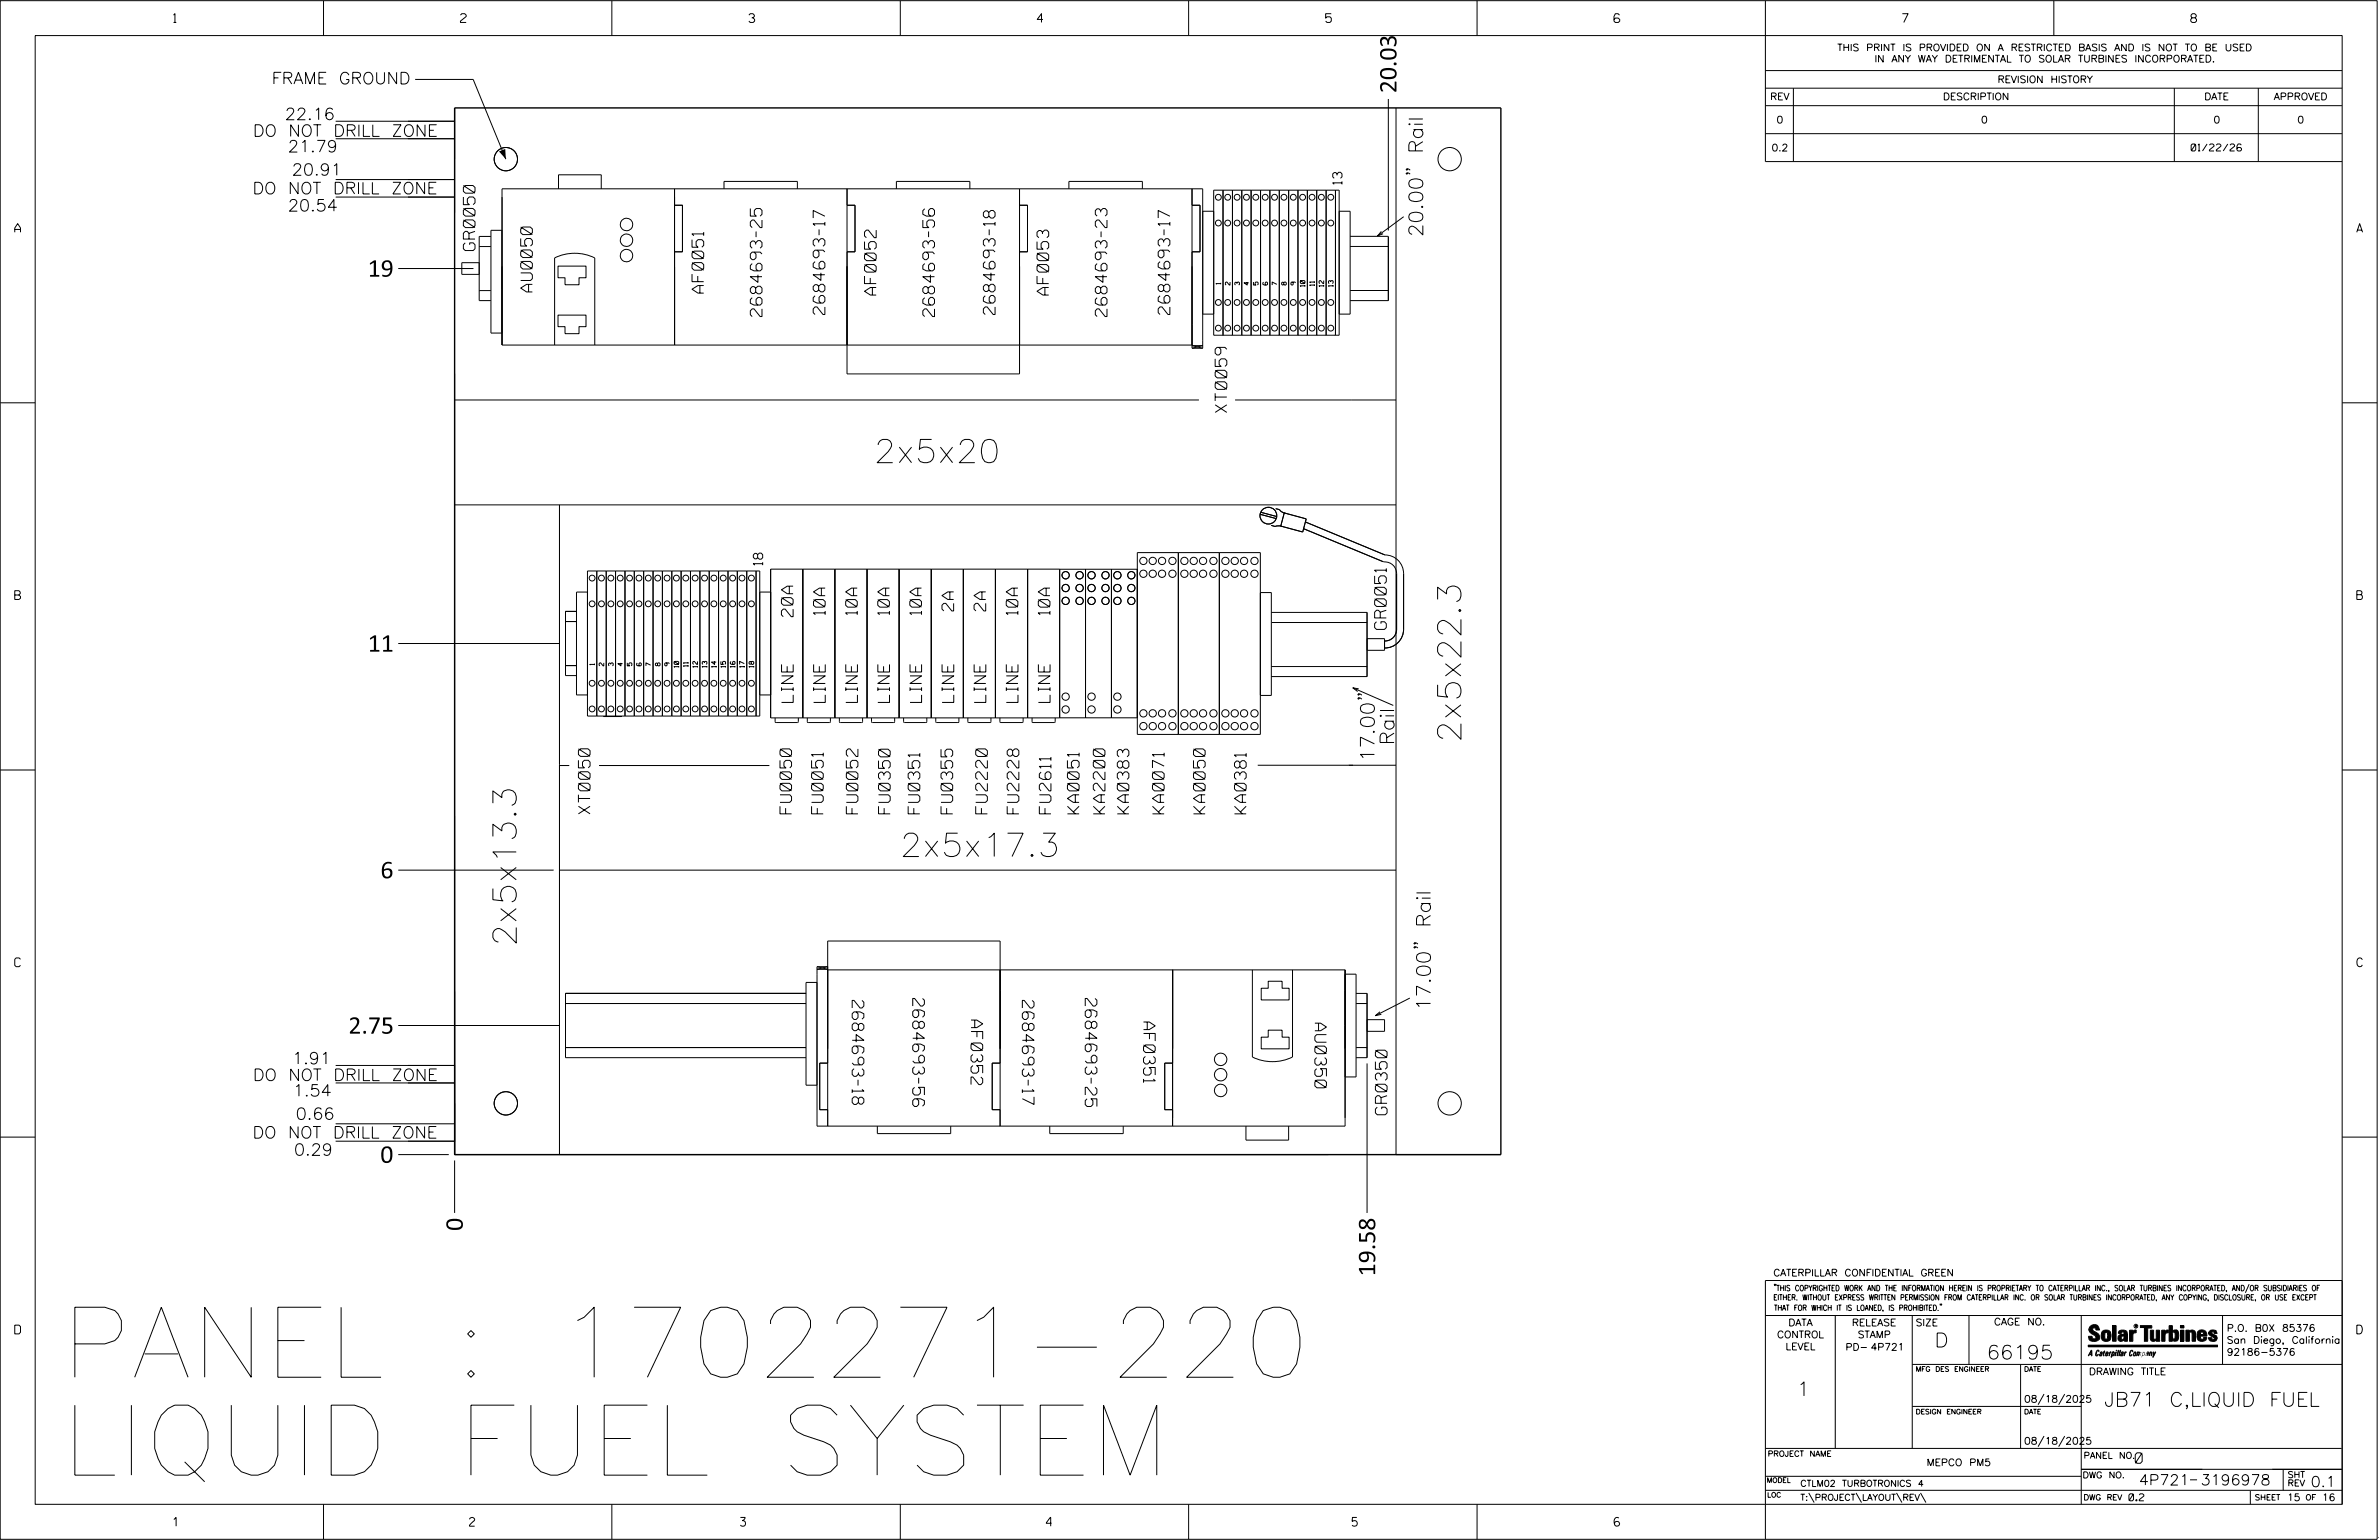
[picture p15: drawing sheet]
<svg xmlns="http://www.w3.org/2000/svg" width="864mm" height="559mm" viewBox="0 0 864 559" stroke-linecap="round" stroke-linejoin="round" font-family="sans-serif">
<defs><g id="words">
<g font-size="25.4">
<text x="22.3" y="499.7">PANEL : 1702271-220</text>
<text x="22.3" y="535.3">LIQUID FUEL SYSTEM</text>
</g>
<g font-size="8.5">
<text x="317.2" y="167.9">2x5x20</text>
<text x="530.3" y="269.5" transform="rotate(-90 530.3 269.5)">2x5x22.3</text>
<text x="326.7" y="310.8">2x5x17.3</text>
<text x="187.4" y="343.4" transform="rotate(-90 187.4 343.4)">2x5x13.3</text>
</g>
<g font-size="5.9">
<text x="506.9" y="33.8" transform="rotate(-90 506.9 33.8)">20.03</text>
<text x="133.5" y="100.4">19</text>
<text x="133.5" y="236.5">11</text>
<text x="126.5" y="375.1">2.75</text>
<text x="138.1" y="421.9">0</text>
<text x="168" y="446.6" transform="rotate(-90 168 446.6)">0</text>
<text x="499.2" y="463.1" transform="rotate(-90 499.2 463.1)">19.58</text>
</g>
<g font-size="5.1">
<text x="516.5" y="85.9" transform="rotate(-90 516.5 85.9)">20.00&quot; Rail</text>
<text x="506.1" y="270.4" transform="rotate(-90 506.1 270.4)">Rail</text>
<text x="498.9" y="276.4" transform="rotate(-90 498.9 276.4)">17.00&quot;</text>
<text x="519.3" y="366.8" transform="rotate(-90 519.3 366.8)">17.00&quot; Rail</text>
<text x="702.3" y="488.8">D</text>
<text x="721.2" y="493.2">66195</text>
<text x="652.2" y="506.5">1</text>
<text x="763.8" y="510.3">JB71 C,LIQUID FUEL</text>
</g>
<g font-size="4.2">
<text x="98.7" y="30.5">FRAME GROUND</text>
<text x="103.4" y="43.5">22.16</text>
<text x="91.8" y="49.5">DO NOT DRILL ZONE</text>
<text x="104.5" y="55.2">21.79</text>
<text x="105.9" y="63.6">20.91</text>
<text x="91.7" y="70.4">DO NOT DRILL ZONE</text>
<text x="104.5" y="76.6">20.54</text>
<text x="172.4" y="90.9" transform="rotate(-90 172.4 90.9)">GR0050</text>
<text x="193.2" y="105.9" transform="rotate(-90 193.2 105.9)">AU0050</text>
<text x="255.5" y="106.4" transform="rotate(-90 255.5 106.4)">AF0051</text>
<text x="318.1" y="107.1" transform="rotate(-90 318.1 107.1)">AF0052</text>
<text x="380.7" y="107.1" transform="rotate(-90 380.7 107.1)">AF0053</text>
<text x="276.6" y="114.8" transform="rotate(-90 276.6 114.8)">2684693-25</text>
<text x="299.4" y="114.1" transform="rotate(-90 299.4 114.1)">2684693-17</text>
<text x="339.2" y="114.8" transform="rotate(-90 339.2 114.8)">2684693-56</text>
<text x="361.2" y="114.1" transform="rotate(-90 361.2 114.1)">2684693-18</text>
<text x="401.8" y="114.8" transform="rotate(-90 401.8 114.8)">2684693-23</text>
<text x="424.7" y="114.1" transform="rotate(-90 424.7 114.1)">2684693-17</text>
<text x="445.3" y="149.7" transform="rotate(-90 445.3 149.7)">XT0059</text>
<text x="346.2" y="221.7" transform="rotate(-90 346.2 221.7)">2A</text>
<text x="357.8" y="221.7" transform="rotate(-90 357.8 221.7)">2A</text>
<text x="287.9" y="223.8" transform="rotate(-90 287.9 223.8)">20A</text>
<text x="299.5" y="223" transform="rotate(-90 299.5 223)">10A</text>
<text x="311.2" y="223" transform="rotate(-90 311.2 223)">10A</text>
<text x="322.9" y="223" transform="rotate(-90 322.9 223)">10A</text>
<text x="334.5" y="223" transform="rotate(-90 334.5 223)">10A</text>
<text x="369.5" y="223" transform="rotate(-90 369.5 223)">10A</text>
<text x="381.1" y="223" transform="rotate(-90 381.1 223)">10A</text>
<text x="503.2" y="228.4" transform="rotate(-90 503.2 228.4)">GR0051</text>
<text x="287.9" y="254.9" transform="rotate(-90 287.9 254.9)">LINE</text>
<text x="299.6" y="254.9" transform="rotate(-90 299.6 254.9)">LINE</text>
<text x="311.2" y="254.9" transform="rotate(-90 311.2 254.9)">LINE</text>
<text x="322.9" y="254.9" transform="rotate(-90 322.9 254.9)">LINE</text>
<text x="334.6" y="254.9" transform="rotate(-90 334.6 254.9)">LINE</text>
<text x="346.2" y="254.9" transform="rotate(-90 346.2 254.9)">LINE</text>
<text x="357.9" y="254.9" transform="rotate(-90 357.9 254.9)">LINE</text>
<text x="369.5" y="254.9" transform="rotate(-90 369.5 254.9)">LINE</text>
<text x="381.2" y="254.9" transform="rotate(-90 381.2 254.9)">LINE</text>
<text x="214.2" y="295.3" transform="rotate(-90 214.2 295.3)">XT0050</text>
<text x="287.4" y="295.3" transform="rotate(-90 287.4 295.3)">FU0050</text>
<text x="298.8" y="295.3" transform="rotate(-90 298.8 295.3)">FU0051</text>
<text x="311.4" y="295.3" transform="rotate(-90 311.4 295.3)">FU0052</text>
<text x="323.1" y="295.3" transform="rotate(-90 323.1 295.3)">FU0350</text>
<text x="333.9" y="295.3" transform="rotate(-90 333.9 295.3)">FU0351</text>
<text x="345.8" y="295.3" transform="rotate(-90 345.8 295.3)">FU0355</text>
<text x="358.4" y="295.3" transform="rotate(-90 358.4 295.3)">FU2220</text>
<text x="369.9" y="295.3" transform="rotate(-90 369.9 295.3)">FU2228</text>
<text x="381.5" y="295.3" transform="rotate(-90 381.5 295.3)">FU2611</text>
<text x="391.7" y="295.3" transform="rotate(-90 391.7 295.3)">KA0051</text>
<text x="401.1" y="295.3" transform="rotate(-90 401.1 295.3)">KA2200</text>
<text x="409.8" y="295.3" transform="rotate(-90 409.8 295.3)">KA0383</text>
<text x="422.6" y="295.3" transform="rotate(-90 422.6 295.3)">KA0071</text>
<text x="437.5" y="295.3" transform="rotate(-90 437.5 295.3)">KA0050</text>
<text x="452.4" y="295.3" transform="rotate(-90 452.4 295.3)">KA0381</text>
<text x="309.3" y="363" transform="rotate(90 309.3 363)">2684693-18</text>
<text x="331.3" y="362.3" transform="rotate(90 331.3 362.3)">2684693-56</text>
<text x="371.1" y="363" transform="rotate(90 371.1 363)">2684693-17</text>
<text x="394" y="362.3" transform="rotate(90 394 362.3)">2684693-25</text>
<text x="352.5" y="370.1" transform="rotate(90 352.5 370.1)">AF0352</text>
<text x="415.1" y="370.8" transform="rotate(90 415.1 370.8)">AF0351</text>
<text x="477.3" y="371.3" transform="rotate(90 477.3 371.3)">AU0350</text>
<text x="106" y="386.1">1.91</text>
<text x="91.8" y="392.1">DO NOT DRILL ZONE</text>
<text x="106.3" y="397.8">1.54</text>
<text x="107.3" y="406.2">0.66</text>
<text x="503.5" y="404.5" transform="rotate(-90 503.5 404.5)">GR0350</text>
<text x="91.7" y="413">DO NOT DRILL ZONE</text>
<text x="106.7" y="419.2">0.29</text>
</g>
<g font-size="3.8">
<text x="775.1" y="531">0</text>
<text x="776.5" y="538.9">4P721</text>
<text x="798.8" y="538.9">3196978</text>
<text x="838.8" y="539.5">0.1</text>
</g>
<g font-size="3.4">
<text x="487.2" y="66.9" transform="rotate(-90 487.2 66.9)">13</text>
<text x="276.8" y="205.1" transform="rotate(-90 276.8 205.1)">18</text>
</g>
<g font-size="3.2">
<text x="63" y="8.2">1</text>
<text x="167.2" y="8.2">2</text>
<text x="271.8" y="8.2">3</text>
<text x="376.5" y="8.2">4</text>
<text x="481.2" y="8.2">5</text>
<text x="690.6" y="8.2">7</text>
<text x="795.3" y="8.2">8</text>
<text x="5.4" y="84.3">A</text>
<text x="855.5" y="84.3">A</text>
<text x="5.4" y="217.5">B</text>
<text x="855.6" y="217.5">B</text>
<text x="5.4" y="350.8">C</text>
<text x="855.6" y="350.8">C</text>
<text x="5.4" y="484">D</text>
<text x="855.6" y="484">D</text>
<text x="62.8" y="553.8">1</text>
<text x="170.4" y="553.8">2</text>
<text x="268.8" y="553.8">3</text>
<text x="379.8" y="553.8">4</text>
<text x="490.8" y="553.8">5</text>
<text x="585.9" y="553.8">6</text>
</g>
<g font-size="2.5">
<text x="666.9" y="18.5">THIS PRINT IS PROVIDED ON A RESTRICTED BASIS AND IS NOT TO BE USED</text>
<text x="680.5" y="22.6">IN ANY WAY DETRIMENTAL TO SOLAR TURBINES INCORPORATED.</text>
<text x="725.1" y="30">REVISION HISTORY</text>
<text x="642.6" y="36.3">REV</text>
<text x="705.3" y="36.3">DESCRIPTION</text>
<text x="800.2" y="36.3">DATE</text>
<text x="825.4" y="36.3">APPROVED</text>
<text x="644.9" y="44.7">0</text>
<text x="719.1" y="44.7">0</text>
<text x="803.5" y="44.7">0</text>
<text x="834" y="44.7">0</text>
<text x="643.1" y="54.8">0.2</text>
<text x="795.4" y="54.8">01/22/26</text>
<text x="643.8" y="463">CATERPILLAR CONFIDENTIAL GREEN</text>
<text x="645.1" y="485.5">CONTROL</text>
<text x="649.2" y="481.1">DATA</text>
<text x="672.3" y="481.1">RELEASE</text>
<text x="674.4" y="485.5">STAMP</text>
<text x="695.4" y="481.1">SIZE</text>
<text x="723.8" y="480.8">CAGE NO.</text>
<text x="808.4" y="483.1">P.O. B0X 85376</text>
<text x="648.2" y="489.8">LEVEL</text>
<text x="669.9" y="490">PD- 4P721</text>
<text x="808.4" y="487.5">San Diego, California</text>
<text x="808.4" y="491.8">92186-5376</text>
<text x="758.3" y="498.9">DRAWING TITLE</text>
<text x="734.8" y="508.9">08/18/2025</text>
<text x="734.8" y="524.1">08/18/2025</text>
<text x="699.4" y="531.9">MEPCO PM5</text>
<text x="772.8" y="544.6">0.2</text>
<text x="830.2" y="544.6">15</text>
<text x="842.9" y="544.6">16</text>
</g>
<g font-size="2.3">
<text x="756.4" y="529.2">PANEL NO.</text>
<text x="653.5" y="539.4">CTLM02 TURBOTRONICS 4</text>
<text x="756" y="536.3">DWG NO.</text>
<text x="830.4" y="539.3">REV</text>
<text x="830.4" y="536.2">SHT</text>
<text x="653.5" y="544.5">T:\PROJECT\LAYOUT\REV\</text>
</g>
<g font-size="2">
<text x="643.8" y="468.4">&quot;THIS COPYRIGHTED WORK AND THE INFORMATION HEREIN IS PROPRIETARY TO CATERPILLAR INC., SOLAR TURBINES INCORPORATED, AND/OR SUBSIDIARIES OF</text>
<text x="643.8" y="471.8">EITHER. WITHOUT EXPRESS WRITTEN PERMISSION FROM CATERPILLAR INC. OR SOLAR TURBINES INCORPORATED, ANY COPYING, DISCLOSURE, OR USE EXCEPT</text>
<text x="644" y="475.6">THAT FOR WHICH IT IS LOANED, IS PROHIBITED.&quot;</text>
<text x="641.7" y="528.5">PROJECT NAME</text>
<text x="756.3" y="544.3">DWG REV</text>
<text x="818.5" y="544.3">SHEET</text>
<text x="836.9" y="544.3">OF</text>
</g>
<g font-size="1.8">
<text x="695.4" y="497.6">MFG DES ENGINEER</text>
<text x="734.8" y="497.6">DATE</text>
<text x="695.4" y="513.1">DESIGN ENGINEER</text>
<text x="734.8" y="513.1">DATE</text>
<text x="641.3" y="538">MODEL</text>
<text x="641.5" y="543.3">LOC</text>
</g>
<g font-size="1.7">
<text x="443.1" y="103.2" transform="rotate(-90 443.1 103.2)">1</text>
<text x="446.5" y="103.4" transform="rotate(-90 446.5 103.4)">2</text>
<text x="449.9" y="103.4" transform="rotate(-90 449.9 103.4)">3</text>
<text x="453.3" y="103.4" transform="rotate(-90 453.3 103.4)">4</text>
<text x="456.7" y="103.4" transform="rotate(-90 456.7 103.4)">5</text>
<text x="460.1" y="103.4" transform="rotate(-90 460.1 103.4)">6</text>
<text x="463.5" y="103.4" transform="rotate(-90 463.5 103.4)">7</text>
<text x="466.9" y="103.4" transform="rotate(-90 466.9 103.4)">8</text>
<text x="470.3" y="103.4" transform="rotate(-90 470.3 103.4)">9</text>
<text x="473.7" y="104" transform="rotate(-90 473.7 104)">10</text>
<text x="477.1" y="103.7" transform="rotate(-90 477.1 103.7)">11</text>
<text x="480.5" y="104" transform="rotate(-90 480.5 104)">12</text>
<text x="483.9" y="104" transform="rotate(-90 483.9 104)">13</text>
<text x="215.8" y="241.3" transform="rotate(-90 215.8 241.3)">1</text>
<text x="219.2" y="241.6" transform="rotate(-90 219.2 241.6)">2</text>
<text x="222.6" y="241.6" transform="rotate(-90 222.6 241.6)">3</text>
<text x="226" y="241.6" transform="rotate(-90 226 241.6)">4</text>
<text x="229.4" y="241.6" transform="rotate(-90 229.4 241.6)">5</text>
<text x="232.8" y="241.6" transform="rotate(-90 232.8 241.6)">6</text>
<text x="236.2" y="241.6" transform="rotate(-90 236.2 241.6)">7</text>
<text x="239.6" y="241.6" transform="rotate(-90 239.6 241.6)">8</text>
<text x="243" y="241.6" transform="rotate(-90 243 241.6)">9</text>
<text x="246.4" y="242.2" transform="rotate(-90 246.4 242.2)">10</text>
<text x="249.8" y="241.9" transform="rotate(-90 249.8 241.9)">11</text>
<text x="253.2" y="242.2" transform="rotate(-90 253.2 242.2)">12</text>
<text x="256.6" y="242.2" transform="rotate(-90 256.6 242.2)">13</text>
<text x="260" y="242.2" transform="rotate(-90 260 242.2)">14</text>
<text x="263.4" y="242.2" transform="rotate(-90 263.4 242.2)">15</text>
<text x="266.8" y="242.2" transform="rotate(-90 266.8 242.2)">16</text>
<text x="270.2" y="242.2" transform="rotate(-90 270.2 242.2)">17</text>
<text x="273.6" y="242.2" transform="rotate(-90 273.6 242.2)">18</text>
</g>
<text font-size=".9" x="775.1" y="481.7">R</text>
</g></defs>
<g fill="none" stroke="#000" stroke-width=".36">
<path d="M.1 .2h862.8v558.4h-862.8zM12.8 12.9h837.4v533h-837.4zM117.4 .2v12.7M222.1 .2v12.7M326.8 .2v12.7M431.5 .2v12.7M536.2 .2v12.7M587.9 5.5l-.5-.5h-1l-.5 1v1.7l.5 .4h1l.6-.4v-.6l-.6-.5h-1l-.5 .5M640.9 .2v58.4h209.3M745.6 .2v12.7M150.7 28.8h21.1l11.8 28.9M165 39.2v38"/>
<path d="M504 35.9v47.7M506.8 39.2v379.8h38M640.9 25.6h209.3M640.9 32h209.3M640.9 38.3h209.3M651 32v26.6M789.3 32v26.6M819.8 32v26.6M121.8 50.3h43.2M121.8 44h43.2M640.9 48.5h209.3M121.8 71.5h43.2"/>
<path d="M121.8 65.2h43.2M202.7 68.5v-5.1h15.6v5.1M244.9 74.5h2.9l-.1 16.9h-2.8M244.9 68.5v56.7M262.8 68.5v-2.7h26.7v2.7M307.5 74.5h2.9v16.9h-2.9M307.5 68.5v67.2h62.6v-67.2M325.4 68.5v-2.7h26.7v2.7M370.1 74.5h2.9v16.9h-2.9M388 68.5v-2.7h26.7v2.7M432.7 68.5v57.9M432.7 74.5h2.9v16.9h-2.9"/>
<path d="M436.6 76.7h4M440.6 69h45.5v52.6h-45.5zM444 69v52.6M447.4 69v52.6M450.8 69v52.6M454.2 69v52.6M457.6 69v52.6M461 69v52.6M464.4 69v52.6M467.8 69v52.6M471.2 69v52.6M474.6 69v52.6"/>
<path d="M478 69v52.6M481.4 69v52.6M484.8 69v52.6M486.1 76.7h4v37.3h-4M509.6 78.6l-9.5 7M510.7 62.8l.2 .2-.2 .2-.3-.2a.97 .97 0 0 1 1.5 .2M510.7 61.3l.2 .2-.2 .3-.3-.3 .3-.2h.5l.7 .5M144.6 97.4h27.3M174 95.3h-6.4v4.3h6.4M174 89.5h4.2M178.2 85.8h-4.2v23.3h4.2M182.2 83.6h-4v37.3h4"/>
<path d="M202.6 96.6h10.1v4.2h-2.5v2.5h-5.1v-2.5h-2.5zM490.1 85.8h13.9v23.3h-13.9M490.1 89.4h13.9M501.4 84l-1.3 1.6 2-.8M174 105.4h4.2M202.6 114.3h10.1v4.2h-2.5v2.6h-5.1v-2.6h-2.5zM436.6 114h4M490.1 105.4h13.9M165 135.6v283.4h317.2M201.3 125.2v-31.6a16.5 16.5 0 0 1 14.6 0v31.6M432.7 125.2h-250.5v-56.7h254.4v57.9M432.7 126.4l3.9-1h-3.9l3.9 1"/>
<path d="M432.7 126.4h3.9M.1 146.2h12.7M165 145.1h270.2M448.3 145.1h58.5M850.2 146.2h12.7M165 183.2h341.8M203.1 183.2v235.8M457.4 186.6l5.9 1.6M457.7 185.9l5.8 1.5M461.5 190.6l1.4 .4 .9-.2 1.4 .2M463.1 184.6l1.4 .3 .7 .7 1.3 .6M466.2 186.1l8 2.2-1.3 4.7-8-2.1z"/>
<path d="M473.2 191.8l28.9 12M473.9 189.4l28.8 12a6.7 6.7 0 0 1 6.8 6.7v20.3a6.8 6.8 0 0 1-6.9 6.7M213.3 207.2h62.5v52.6h-62.5zM213.3 214.8h-4v37.4h4M216.6 207.2v52.6M220.1 207.2v52.6M223.4 207.2v52.6M226.9 207.2v52.6M230.3 207.2v52.6M233.6 207.2v52.6M237.1 207.2v52.6M240.5 207.2v52.6"/>
<path d="M243.9 207.2v52.6M247.3 207.2v52.6M250.6 207.2v52.6M254.1 207.2v52.6M257.5 207.2v52.6M260.8 207.2v52.6M264.3 207.2v52.6M267.7 207.2v52.6M271.1 207.2v52.6M274.5 207.2v52.6M275.8 214.8h4M291.4 206.5v54"/>
<path d="M303.1 206.5v54M314.7 206.5v54M326.4 206.5v54M338.1 206.5v54M349.7 206.5v54M361.4 206.5v54M373 206.5v54M384.7 206.5v54M394.1 206.6v53.9M403.5 206.6v53.9M412.9 206.6l-133.1-.1v54h133.1M412.9 200.5h44.6v66h-44.6z"/>
<path d="M427.7 200.5v66M442.6 200.5v66M457.5 215h4v37.3h-4M502.7 203.9a4.2 4.2 0 0 1 4.3 4.2v20.3a4.2 4.2 0 0 1-4.4 4.2M144.6 233.5h58.6M205.3 225.5h4M209.3 221.9h-4v23.2h4M461.5 222.2h34.8v23.3h-34.8M461.6 225.9h34.7M496.3 231.7h6.3v4.3h-6.3M205.3 241.5h4M219 260h6.8"/>
<path d="M275.8 252.2h4M461.5 241.9h34.8M491.1 249.6l14.7 6.4M493.1 253.2l.3 .3-.3 .2-.2-.2a.91 .91 0 0 1 1.4 .2M493.1 251.8l.3 .2-.3 .3-.2-.3a.91 .91 0 0 1 1.4 .3M493.2 249.9l-2.1-.3 1.7 1.3M.1 279.4h12.7M203.1 277.8h3.6M217.5 277.8h61.8M281.4 260.5v1.4l.3 .3h7.8l.3-.3v-1.4M293.1 260.5v1.4l.3 .3h7.7l.3-.3v-1.4M304.7 260.5v1.4l.3 .3h7.8l.3-.3v-1.4"/>
<path d="M316.4 260.5v1.4l.3 .3h7.7l.4-.3v-1.4M328 260.5v1.4l.4 .3h7.7l.3-.3v-1.4M339.7 260.5v1.4l.3 .3h7.7l.4-.3v-1.4M351.3 260.5v1.4l.4 .3h7.7l.3-.3v-1.4M363 260.5v1.4l.3 .3h7.8l.3-.3v-1.4M374.6 260.5v1.4l.4 .3h7.7l.3-.3v-1.4M456.6 277.7h50.2M850.2 279.4h12.7M144.6 315.7h56.4M203.1 315.7h303.7M296.6 350.8v57.8h191.7v-56.7h-187.8M296.6 350.8h3.9l-3.9 .9h3.9z"/>
<path d="M296.6 356.5h-4v37.3h4M425.7 351.9v56.7M454.6 351.9v31.6a16.5 16.5 0 0 0 14.6 0v-31.6M457.8 358.6h2.6v-2.5h5v2.5h2.6v4.2h-10.2zM488.3 353.5h4v37.3h-4M513.5 343.6l.3 .2-.3 .2-.2-.2a.97 .97 0 0 1 1.4 .2M513.5 342.1l.3 .2-.3 .3-.2-.3a.97 .97 0 0 1 1.4 .3M144.6 372.1h58.6M205.3 364.1h87.3M292.6 360.5h-87.3v23.3h87.3M457.8 376.3h2.6v-2.5h5v2.5h2.6v4.3h-10.2zM492.3 360.5h4v23.3h-4"/>
<path d="M492.3 364.1h4M496.3 370h6.3v4.2h-6.3M500.9 367.1l-1.6 1.4 2.1-.4M511.8 362.2l-12.5 6.3M121.8 386.6h43.2M121.8 393h43.2M205.3 380.1h87.3M300.5 385.8h-2.9v16.9h2.9M363 385.8h-2.8v16.9h2.8M425.7 385.8h-2.9v16.9h2.9M492.3 380.1h4M496.3 385.9v54.2"/>
<path d="M.1 412.6h12.7M121.8 414.1h43.2M121.8 407.8h43.2M144.6 419h18.3M318.5 408.6v2.7h26.6v-2.7M363 408.6v-67.1h-62.5v67.1M381.1 408.6v2.7h26.6v-2.7M452.3 408.6v5.1h15.5v-5.1M850.2 412.6h12.7M165 421.1v19M640.9 477.3h209.3M644.2 466.1l-.1 .4"/>
<path d="M644.7 466.1l-.2 .4M666.2 477.3v48.3M694.2 477.3v48.3M704.4 473.3l-.1 .4M704.8 473.3l-.1 .4M714.8 477.3v17.8M755.5 477.3v68.6M806.8 477.3v17.8M816.5 466l-1.4 3.1M850.2 464.6h-209.3v94M850.2 464.8v81.1M694.2 495.1h156"/>
<path d="M733.5 495.1v30.5M758.6 481.4a2.02 2.02 0 0 1 3.1-.1l.5 1.3h-1.3l-.2-.6-.4-.2-.6 .1-.1 .4 .4 .7a2.46 2.46 0 0 1 2.2 2.9 2.83 2.83 0 0 1-3.8 .3l-.3-1.3h1.3l.2 .7 .6 .3 .5-.2 .2-.5-.4-.6-1.9-1.2-.4-.9zM759.2 491.3h-.7l.7-1.2v1.9h.2l-.1-2.1-1.3 2.1 .5-.5h.7M761.3 490l.3-.2 .4 .3-.1 .3-.3-.4-.4 .3-.3 1.6h.4l.4-.5-.3 .6-.4 .1-.3-.4zM762.6 490.6l.5-.1-.1 1.4h-.9a.74 .74 0 0 1 .9-.8l-.3 .7-.5 .1 .2-.5 .6-.2v-.5l-.7 .2zM763 483.2a2.17 2.17 0 0 1 3.1 0l.3 1.4-.3 1.5a2.17 2.17 0 0 1-3.1 0l-.3-1.5zM763.6 490.5l.4-.4 .2 .6h-.3l-.3 .9 .2 .4-.3-.1zM764.1 483.7l.5-.4 .4 .3v2.2l-.4 .2-.5-.2zM764.6 491.1l.6 .2v-.7l-.4-.1-.4 .6-.1 .8h.6M764.6 491.1l-.1 .8h.4M764.6 482.6v.8M764.8 490.7l.4 .1v.3h-.6z"/>
<path d="M765 491.5l-.1 .4zM766 490.5l-.5 1.5zM766 490.8l.4-.3-.4 .4M766.9 481h1.3v5.7h-1.3zM767 490.8l.5 .1-.3 .8-.4 .2zM767.3 490.5h-.5l-.5 2M767.3 490.5a.8 .8 0 0 1 .2 1 .8 .8 0 0 1-.9 .4l-.1 .6M767.3 490.5l-.1 .2M768.1 490.5l-.4 1.5zM768.2 489.9h.3l-.1 .2h-.2zM769 489.9l-.5 2.1zM769.7 489.9l-.6 2.1z"/>
<path d="M770.1 491.4l.5-.3-.5 .8zM770.4 491.9h.1M770.6 491.1l.1-.4-.7 .2 .1-.3 .6-.1 .2 .3-.5 1.1M770.6 491.1a.74 .74 0 0 0-.8 .8h.6M771 484.8h-.7l-.3 .6 .4 .7 .5-.3 .1-2.4h-.8l-.1 .4h-1.2a1.71 1.71 0 0 1 1.8-1.3 1.71 1.71 0 0 1 1.6 1.4v2.8h-1.1l-.1-.6M771 484.2l-1.5 .1a1.41 1.41 0 0 0 0 2.4l.5 .1 1.1-.7M771.2 486.1h-.1M771.4 490.5l.1 .3 .4-.3-.9 1.5zM771.5 490.8h.1M773 482.7h1.2v.5l.5-.5 .7-.1v1h-.6l-.5 .4-.1 2.7h-1.2zM773.3 490.3l.6-.4 .4 .2-.1 .4-.3-.4a1.28 1.28 0 0 0-.5 1.8l.6-.4-.1 .4-.8 .1zM774.7 490.8l.5-.3a.88 .88 0 0 1 .2 .9 .88 .88 0 0 1-.7 .7l-.2-.2z"/>
<path d="M774.8 490.9h.5l-.3 1h-.3l-.2-.2zM775.2 490.5l-.1 .2M776.8 481h4.3v.9h-1.5v4.8h-1.3M776.8 490.6l-.8 .2v-.3l-.4 1.5 .8-1.3v1.3l.3-1.2M779.3 491.1h.4M779.6 490.5h.3l-.3 1.4M779.6 490.7h.2l-.1 .4M779.7 491.1l-.1 .4M779.7 491.1l-.4 .2M780.1 492l.4-1.5 .1 .3 .3-.3 .3 .2-.3 1.3v-1.3l-.7 1.3M780.6 482.7h1.2v2.7l.1 .4 .4 .3 .4-.7v-2.7h1.2l.1 4h-1.3v-.5l-1.1 .6-.7-.3-.3-.7zM781.6 492.5l1-2-.8 1.3-.2-1.3-.2 2"/>
<path d="M784.7 482.7h1.2v.5l.5-.5 .7-.1v1h-.5l-.6 .4-.1 2.7h-1.2zM787.4 481h1.2v2a1.4 1.4 0 0 1 2.2 .2l.1 1.4-.4 1.9-1.5 .1-.4-.5v-1l.5 .9 .5-.3v-2.1l-.5-.4-.5 .7v2.8h-1.2zM791.5 482.7h1.3v4h-1.3zM791.5 481h1.3v.9h-1.3zM793.5 482.7h1.3v.4l.7-.5 1.1 .2 .4 .6v3.3h-1.2l-.3-3.4-.7 .2v3.2h-1.3zM794.8 483.1h.1M797.7 483.2a1.92 1.92 0 0 1 2.4-.5 1.92 1.92 0 0 1 1 2.1h-2.3v.8l.6 .5 .5-.3v-.5h1.2a1.83 1.83 0 0 1-2.1 1.4 1.83 1.83 0 0 1-1.5-2.1zM798.8 484.2v.6M799.1 483.4h.6l.2 .8h-1.1zM804.6 482.9a1.84 1.84 0 0 0-2.9 .8 3.3 3.3 0 0 0 2.2 1.9l-.5 .5-.4-.3-.1-.4h-1.2l.1 .6a1.92 1.92 0 0 0 2.9 .4M804.9 483.8h-1.2l-.2-.6-.5 .1-.1 .3 .1 .3 1.8 .9M805.1 488.1h-47.1v.6h47.1"/>
<path d="M694.2 510.3h61.3M742 505.8l-2.2 3.9M749.5 505.8l-2.2 3.9M640.9 525.6h209.2M640.9 535.7h114.6M742 521.1l-2.2 3.8M749.5 521.1l-2.2 3.8M755.5 533.2h94.7M795 537h2.6M828.8 533.2v7.6M117.4 545.9v12.7M222.1 545.9v12.7"/>
<path d="M326.8 545.9v12.7M431.5 545.9v12.7M536.2 545.9v12.7M640.9 540.8h209.3M656.6 541.7l2 3.5M673.8 541.7l1.9 3.5M688.4 541.7l2 3.5M697.2 541.7l1.9 3.5M816.9 541v4.9M863.5 558h.1"/>
<circle cx="183.6" cy="57.7" r="4.2"/>
<circle cx="526.2" cy="57.7" r="4.2"/>
<circle cx="442.3" cy="71.6" r="1.06"/>
<circle cx="445.7" cy="71.6" r="1.06"/>
<circle cx="449.1" cy="71.6" r="1.06"/>
<circle cx="452.5" cy="71.6" r="1.06"/>
<circle cx="455.9" cy="71.6" r="1.06"/>
<circle cx="459.3" cy="71.6" r="1.06"/>
<circle cx="462.7" cy="71.6" r="1.06"/>
<circle cx="466.1" cy="71.6" r="1.06"/>
<circle cx="469.5" cy="71.6" r="1.06"/>
<circle cx="472.9" cy="71.6" r="1.06"/>
<circle cx="476.3" cy="71.6" r="1.06"/>
<circle cx="479.7" cy="71.6" r="1.06"/>
<circle cx="483.1" cy="71.6" r="1.06"/>
<circle cx="227.4" cy="87.2" r="2.26"/>
<circle cx="227.4" cy="92.7" r="2.26"/>
<circle cx="227.4" cy="81.5" r="2.26"/>
<circle cx="442.3" cy="80.9" r="1.05"/>
<circle cx="445.7" cy="80.9" r="1.06"/>
<circle cx="449.1" cy="80.9" r="1.05"/>
<circle cx="452.5" cy="80.9" r="1.06"/>
<circle cx="455.9" cy="80.9" r="1.06"/>
<circle cx="459.3" cy="80.9" r="1.05"/>
<circle cx="462.7" cy="80.9" r="1.06"/>
<circle cx="466.1" cy="80.9" r="1.05"/>
<circle cx="469.5" cy="80.9" r="1.06"/>
<circle cx="472.9" cy="80.9" r="1.06"/>
<circle cx="476.3" cy="80.9" r="1.05"/>
<circle cx="479.7" cy="80.9" r="1.06"/>
<circle cx="483.1" cy="80.9" r="1.05"/>
<circle cx="442.3" cy="109.7" r="1.05"/>
<circle cx="442.3" cy="119.1" r="1.06"/>
<circle cx="445.7" cy="109.7" r="1.06"/>
<circle cx="445.7" cy="119.1" r="1.06"/>
<circle cx="449.1" cy="109.7" r="1.05"/>
<circle cx="449.1" cy="119.1" r="1.06"/>
<circle cx="452.5" cy="109.7" r="1.06"/>
<circle cx="452.5" cy="119.1" r="1.06"/>
<circle cx="455.9" cy="109.7" r="1.06"/>
<circle cx="455.9" cy="119.1" r="1.06"/>
<circle cx="459.3" cy="109.7" r="1.05"/>
<circle cx="459.3" cy="119.1" r="1.06"/>
<circle cx="462.7" cy="109.7" r="1.06"/>
<circle cx="462.7" cy="119.1" r="1.06"/>
<circle cx="466.1" cy="109.7" r="1.05"/>
<circle cx="466.1" cy="119.1" r="1.06"/>
<circle cx="469.5" cy="109.7" r="1.06"/>
<circle cx="469.5" cy="119.1" r="1.06"/>
<circle cx="472.9" cy="109.7" r="1.06"/>
<circle cx="472.9" cy="119.1" r="1.06"/>
<circle cx="476.3" cy="109.7" r="1.05"/>
<circle cx="476.3" cy="119.1" r="1.06"/>
<circle cx="479.7" cy="109.7" r="1.06"/>
<circle cx="479.7" cy="119.1" r="1.06"/>
<circle cx="483.1" cy="109.7" r="1.05"/>
<circle cx="483.1" cy="119.1" r="1.06"/>
<circle cx="460.4" cy="187.1" r="3"/>
<circle cx="214.9" cy="219.1" r="1.05"/>
<circle cx="214.9" cy="209.8" r="1.06"/>
<circle cx="218.3" cy="219.1" r="1.06"/>
<circle cx="218.3" cy="209.8" r="1.06"/>
<circle cx="221.8" cy="219.1" r="1.05"/>
<circle cx="221.8" cy="209.8" r="1.06"/>
<circle cx="225.1" cy="219.1" r="1.06"/>
<circle cx="225.1" cy="209.8" r="1.06"/>
<circle cx="228.5" cy="219.1" r="1.05"/>
<circle cx="228.6" cy="209.8" r="1.05"/>
<circle cx="231.9" cy="219.1" r="1.05"/>
<circle cx="231.9" cy="209.8" r="1.06"/>
<circle cx="235.3" cy="219.1" r="1.06"/>
<circle cx="235.3" cy="209.8" r="1.06"/>
<circle cx="238.8" cy="219.1" r="1.05"/>
<circle cx="238.8" cy="209.8" r="1.06"/>
<circle cx="242.1" cy="219.1" r="1.06"/>
<circle cx="242.2" cy="209.8" r="1.06"/>
<circle cx="245.5" cy="219.1" r="1.06"/>
<circle cx="245.5" cy="209.8" r="1.06"/>
<circle cx="249" cy="219.1" r="1.05"/>
<circle cx="249" cy="209.8" r="1.06"/>
<circle cx="252.3" cy="219.1" r="1.06"/>
<circle cx="252.3" cy="209.8" r="1.06"/>
<circle cx="255.8" cy="219.1" r="1.05"/>
<circle cx="255.8" cy="209.8" r="1.06"/>
<circle cx="259.2" cy="219.1" r="1.06"/>
<circle cx="259.2" cy="209.8" r="1.06"/>
<circle cx="262.5" cy="219.1" r="1.06"/>
<circle cx="262.5" cy="209.8" r="1.06"/>
<circle cx="266" cy="219.1" r="1.05"/>
<circle cx="266" cy="209.8" r="1.06"/>
<circle cx="269.3" cy="219.1" r="1.06"/>
<circle cx="269.3" cy="209.8" r="1.06"/>
<circle cx="272.8" cy="219.1" r="1.05"/>
<circle cx="272.8" cy="209.8" r="1.06"/>
<circle cx="386.8" cy="208.7" r="1.33"/>
<circle cx="386.8" cy="213.4" r="1.32"/>
<circle cx="386.8" cy="218" r="1.32"/>
<circle cx="391.9" cy="208.7" r="1.33"/>
<circle cx="391.9" cy="213.4" r="1.33"/>
<circle cx="391.9" cy="218" r="1.33"/>
<circle cx="396.2" cy="208.7" r="1.34"/>
<circle cx="396.2" cy="218" r="1.33"/>
<circle cx="396.2" cy="213.4" r="1.33"/>
<circle cx="401.3" cy="208.7" r="1.33"/>
<circle cx="401.3" cy="218" r="1.32"/>
<circle cx="401.3" cy="213.4" r="1.32"/>
<circle cx="405.6" cy="208.7" r="1.34"/>
<circle cx="405.6" cy="213.4" r="1.33"/>
<circle cx="405.6" cy="218" r="1.33"/>
<circle cx="410.7" cy="208.7" r="1.33"/>
<circle cx="410.7" cy="213.4" r="1.32"/>
<circle cx="410.7" cy="218" r="1.32"/>
<circle cx="415.1" cy="203.5" r="1.32"/>
<circle cx="415.1" cy="208.2" r="1.32"/>
<circle cx="418.4" cy="203.5" r="1.32"/>
<circle cx="418.4" cy="208.2" r="1.32"/>
<circle cx="421.8" cy="203.5" r="1.32"/>
<circle cx="421.8" cy="208.2" r="1.32"/>
<circle cx="425.6" cy="203.5" r="1.32"/>
<circle cx="425.6" cy="208.2" r="1.32"/>
<circle cx="429.9" cy="208.2" r="1.32"/>
<circle cx="429.9" cy="203.5" r="1.32"/>
<circle cx="433.3" cy="203.5" r="1.32"/>
<circle cx="433.3" cy="208.2" r="1.32"/>
<circle cx="436.7" cy="203.5" r="1.32"/>
<circle cx="436.7" cy="208.2" r="1.32"/>
<circle cx="440.5" cy="203.5" r="1.32"/>
<circle cx="440.5" cy="208.2" r="1.32"/>
<circle cx="444.8" cy="203.5" r="1.32"/>
<circle cx="444.8" cy="208.2" r="1.32"/>
<circle cx="448.2" cy="208.2" r="1.32"/>
<circle cx="448.2" cy="203.5" r="1.32"/>
<circle cx="451.6" cy="203.5" r="1.32"/>
<circle cx="451.6" cy="208.2" r="1.32"/>
<circle cx="455.4" cy="208.2" r="1.32"/>
<circle cx="455.4" cy="203.5" r="1.32"/>
<circle cx="214.9" cy="247.9" r="1.05"/>
<circle cx="214.9" cy="257.2" r="1.06"/>
<circle cx="218.3" cy="247.9" r="1.06"/>
<circle cx="218.3" cy="257.2" r="1.06"/>
<circle cx="221.8" cy="247.9" r="1.05"/>
<circle cx="221.8" cy="257.2" r="1.06"/>
<circle cx="225.1" cy="247.9" r="1.06"/>
<circle cx="225.1" cy="257.2" r="1.06"/>
<circle cx="228.5" cy="247.9" r="1.05"/>
<circle cx="228.6" cy="257.2" r="1.05"/>
<circle cx="231.9" cy="247.9" r="1.05"/>
<circle cx="231.9" cy="257.2" r="1.06"/>
<circle cx="235.3" cy="247.9" r="1.06"/>
<circle cx="235.3" cy="257.2" r="1.06"/>
<circle cx="238.8" cy="247.9" r="1.05"/>
<circle cx="238.8" cy="257.2" r="1.06"/>
<circle cx="242.1" cy="247.9" r="1.06"/>
<circle cx="242.2" cy="257.2" r="1.06"/>
<circle cx="245.5" cy="247.9" r="1.06"/>
<circle cx="245.5" cy="257.2" r="1.06"/>
<circle cx="249" cy="247.9" r="1.05"/>
<circle cx="249" cy="257.2" r="1.06"/>
<circle cx="252.3" cy="247.9" r="1.06"/>
<circle cx="252.3" cy="257.2" r="1.06"/>
<circle cx="255.8" cy="247.9" r="1.05"/>
<circle cx="255.8" cy="257.2" r="1.06"/>
<circle cx="259.2" cy="247.9" r="1.06"/>
<circle cx="259.2" cy="257.2" r="1.06"/>
<circle cx="262.5" cy="247.9" r="1.06"/>
<circle cx="262.5" cy="257.2" r="1.06"/>
<circle cx="266" cy="247.9" r="1.05"/>
<circle cx="266" cy="257.2" r="1.06"/>
<circle cx="269.3" cy="247.9" r="1.06"/>
<circle cx="269.3" cy="257.2" r="1.06"/>
<circle cx="272.8" cy="247.9" r="1.05"/>
<circle cx="272.8" cy="257.2" r="1.06"/>
<circle cx="386.8" cy="257.4" r="1.32"/>
<circle cx="386.8" cy="252.8" r="1.32"/>
<circle cx="396.2" cy="252.8" r="1.33"/>
<circle cx="396.2" cy="257.4" r="1.33"/>
<circle cx="405.6" cy="252.8" r="1.33"/>
<circle cx="405.6" cy="257.4" r="1.33"/>
<circle cx="415.1" cy="258.8" r="1.33"/>
<circle cx="418.4" cy="258.8" r="1.33"/>
<circle cx="421.8" cy="258.8" r="1.33"/>
<circle cx="425.6" cy="258.8" r="1.33"/>
<circle cx="429.9" cy="258.8" r="1.33"/>
<circle cx="433.3" cy="258.8" r="1.33"/>
<circle cx="436.7" cy="258.8" r="1.33"/>
<circle cx="440.5" cy="258.8" r="1.33"/>
<circle cx="444.8" cy="258.8" r="1.33"/>
<circle cx="448.2" cy="258.8" r="1.33"/>
<circle cx="451.6" cy="258.8" r="1.33"/>
<circle cx="455.4" cy="258.8" r="1.33"/>
<circle cx="415" cy="263.5" r="1.33"/>
<circle cx="418.4" cy="263.5" r="1.33"/>
<circle cx="421.8" cy="263.5" r="1.33"/>
<circle cx="425.6" cy="263.5" r="1.33"/>
<circle cx="429.9" cy="263.5" r="1.33"/>
<circle cx="433.3" cy="263.5" r="1.33"/>
<circle cx="436.7" cy="263.5" r="1.33"/>
<circle cx="440.5" cy="263.5" r="1.33"/>
<circle cx="444.8" cy="263.5" r="1.33"/>
<circle cx="448.2" cy="263.5" r="1.33"/>
<circle cx="451.6" cy="263.5" r="1.33"/>
<circle cx="455.4" cy="263.5" r="1.33"/>
<circle cx="443.1" cy="384.4" r="2.25"/>
<circle cx="443.1" cy="390" r="2.25"/>
<circle cx="443.1" cy="395.7" r="2.26"/>
<circle cx="183.6" cy="400.4" r="4.2"/>
<circle cx="526.2" cy="400.4" r="4.2"/>
<circle cx="775.4" cy="481.2" r=".69"/>
</g>
<g fill="#000">
<path d="M181.2 55l2.2-1 .2 3.7zM768.1 490.5l-.4 1.5zM768.2 489.9h.3l-.1 .2h-.2zM769 489.9l-.5 2.1zM769.7 489.9l-.6 2.1zM791.5 481h1.3v.9h-1.3zM791.5 482.7h1.3v4h-1.3zM758 488.1h47.1v.6h-47.1z"/>
<path d="M139.3 313.4a4.5 4.5 0 0 0 .2 5.1 1.92 1.92 0 0 0 2.8-.8 1.92 1.92 0 0 0-1.2-2.6l-1.7 .4a1.98 1.98 0 0 1 2.8-2v-.1a.64 .64 0 0 0-.3-.7 .64 .64 0 0 0-.7 0l-1 .1zM139.4 316.1a1.25 1.25 0 0 1 1.7-.4 1.25 1.25 0 0 1 .4 1.7 1.25 1.25 0 0 1-1.7 .4z" fill-rule="evenodd"/>
<path d="M759.2 489.9l-1.2 2.1 .5-.5h.7v.5h.2zM759.2 490.1v1.2h-.7z" fill-rule="evenodd"/>
<path d="M758.6 481.4a2.02 2.02 0 0 1 3.1-.1l.5 1.3h-1.3l-.2-.6-.4-.2-.6 .1-.1 .4 .4 .7a2.46 2.46 0 0 1 2.2 2.9 2.83 2.83 0 0 1-3.8 .3l-.3-1.3h1.3l.2 .7 .6 .3 .5-.2 .2-.5-.4-.6-1.9-1.2-.4-.9z" fill-rule="evenodd"/>
<path d="M761.3 490l.3-.2 .4 .3-.1 .3-.3-.4-.4 .3-.3 1.6h.4l.4-.5-.3 .6-.4 .1-.3-.4z" fill-rule="evenodd"/>
<path d="M762.6 490.6l.5-.1-.1 1.4h-.9a.74 .74 0 0 1 .9-.8l-.6 .3-.2 .5 .5-.1 .3-.6v-.5l-.7 .2z" fill-rule="evenodd"/>
<path d="M763.6 490.5l.4-.4 .2 .6h-.3l-.3 .9 .2 .4-.3-.1z" fill-rule="evenodd"/>
<path d="M764.8 490.5l.5 .3-.1 .5h-.6l.6-.2v-.3l-.4-.1-.3 1.2h.4l.3-.4-.6 .6-.3-.2v-.4z" fill-rule="evenodd"/>
<path d="M763 483.2a2.17 2.17 0 0 1 3.1 0l.3 1.4-.3 1.5a2.17 2.17 0 0 1-3.1 0l-.3-1.5zM764.1 483.7v2.1l.5 .2 .4-.2v-2.2l-.4-.3z" fill-rule="evenodd"/>
<path d="M766 490.5v.3l.4-.1-.4 .2-.5 1.1z" fill-rule="evenodd"/>
<path d="M766.8 490.5l-.5 2 .3-.6a.71 .71 0 0 0 .9-.5 .71 .71 0 0 0-.4-.9zM767 490.8l.5 .1-.3 .8-.4 .2z" fill-rule="evenodd"/>
<path d="M766.9 481h1.3v5.7h-1.3z" fill-rule="evenodd"/>
<path d="M770.1 490.6l.6-.1 .2 .3-.4 1.2-.5 .1-.2-.5 .3-.5h.5l-.7 .5v.3l.4-.1 .4-.9-.5-.2-.2 .2z" fill-rule="evenodd"/>
<path d="M769.4 482.8l-.5 1h1.2l.1-.4h.8v.8l-1.5 .1a1.41 1.41 0 0 0 0 2.4l.5 .1 1.1-.7 .1 .6h1.1v-2.8a1.79 1.79 0 0 0-2.4-1.2zM770.3 484.8h.7l-.1 1-.5 .3-.4-.7z" fill-rule="evenodd"/>
<path d="M771.4 490.5l.1 .3 .4-.3-.9 1.5z" fill-rule="evenodd"/>
<path d="M773 482.7h1.2v.5l.5-.5 .7-.1v1h-.6l-.5 .4-.1 2.7h-1.2z" fill-rule="evenodd"/>
<path d="M773.3 490.3l.6-.4 .4 .2-.1 .4-.3-.4a1.28 1.28 0 0 0-.5 1.8l.6-.4-.3 .5h-.6z" fill-rule="evenodd"/>
<path d="M774.7 490.8l-.2 1.1h.7a.96 .96 0 0 0 0-1.4zM774.8 490.9h.5l-.1 .6-.5 .4-.2-.2z" fill-rule="evenodd"/>
<path d="M776 490.5v.3l.4-.3 .2 .3 .7-.2-.3 1.4v-1.3l-.6 1.3v-1.3l-.8 1.3z" fill-rule="evenodd"/>
<path d="M776.8 481h4.3v.9h-1.5v4.8h-1.3v-4.8h-1.5z" fill-rule="evenodd"/>
<path d="M777.9 490.5l-.5 2 .3-.6a.71 .71 0 0 0 .9-.5 .71 .71 0 0 0-.4-.9zM778.1 490.8l.3-.1 .1 .4-.5 .8-.2-.5z" fill-rule="evenodd"/>
<path d="M779.3 490.6l.6-.1-.3 1.5-.7-.1a.67 .67 0 0 1 .8-.8l-.6 .3-.1 .5 .4-.1 .4-.9-.4-.2-.3 .2z" fill-rule="evenodd"/>
<path d="M780.5 490.5l.1 .3 .3-.3 .3 .2-.3 1.3v-1.3l-.8 1.3z" fill-rule="evenodd"/>
<path d="M780.6 482.7h1.2v2.7l.1 .4 .4 .3 .4-.7v-2.7h1.2l.1 4h-1.3v-.5l-1.1 .6-.7-.3-.3-.7z" fill-rule="evenodd"/>
<path d="M781.6 490.5l.2 1.3 .8-1.3-1.2 2z" fill-rule="evenodd"/>
<path d="M784.7 482.7h1.2v.5l.5-.5 .7-.1v1h-.5l-.6 .4-.1 2.7h-1.2z" fill-rule="evenodd"/>
<path d="M787.4 481h1.2v2a1.4 1.4 0 0 1 2.2 .2l.1 1.4-.4 1.9-1.5 .1-.4-.5v-1l.5 .9 .5-.3v-2.1l-.5-.4-.5 .7v2.8h-1.2z" fill-rule="evenodd"/>
<path d="M793.5 482.7h1.3v.4a1.29 1.29 0 0 1 2.2 .3v3.3h-1.2l-.3-3.4-.7 .2v3.2h-1.3z" fill-rule="evenodd"/>
<path d="M797.7 483.2a1.92 1.92 0 0 1 2.4-.5 1.92 1.92 0 0 1 1 2.1h-2.3v.8l.6 .5 .5-.3v-.5h1.2a1.83 1.83 0 0 1-2.1 1.4 1.83 1.83 0 0 1-1.5-2.1zM799.1 483.4l-.3 .8h1.1l-.2-.8z" fill-rule="evenodd"/>
<path d="M801.9 483.2a1.94 1.94 0 0 1 3 .1v.5h-1.2l-.2-.6-.5 .1-.1 .3 .1 .3 1.8 .9a1.2 1.2 0 0 1 .1 1.3 1.2 1.2 0 0 1-1.2 .7l-1.6-.4-.4-1h1.2l.1 .4 .4 .3 .5-.5a3.3 3.3 0 0 1-2.2-1.9z" fill-rule="evenodd"/>
<circle cx="761.4" cy="492" r=".07"/>
<circle cx="762.2" cy="485.1" r=".07"/>
<circle cx="769.3" cy="492" r=".07"/>
<circle cx="773.1" cy="486.7" r=".07"/>
<circle cx="791.5" cy="486.7" r=".07"/>
<circle cx="791.5" cy="481" r=".07"/>
<circle cx="794.8" cy="486.7" r=".07"/>
</g>
<path d="M165 39.2h379.8v379.8h-379.8z" fill="none" stroke="#000" stroke-width=".51"/>
<use href="#words"/>
</svg>
